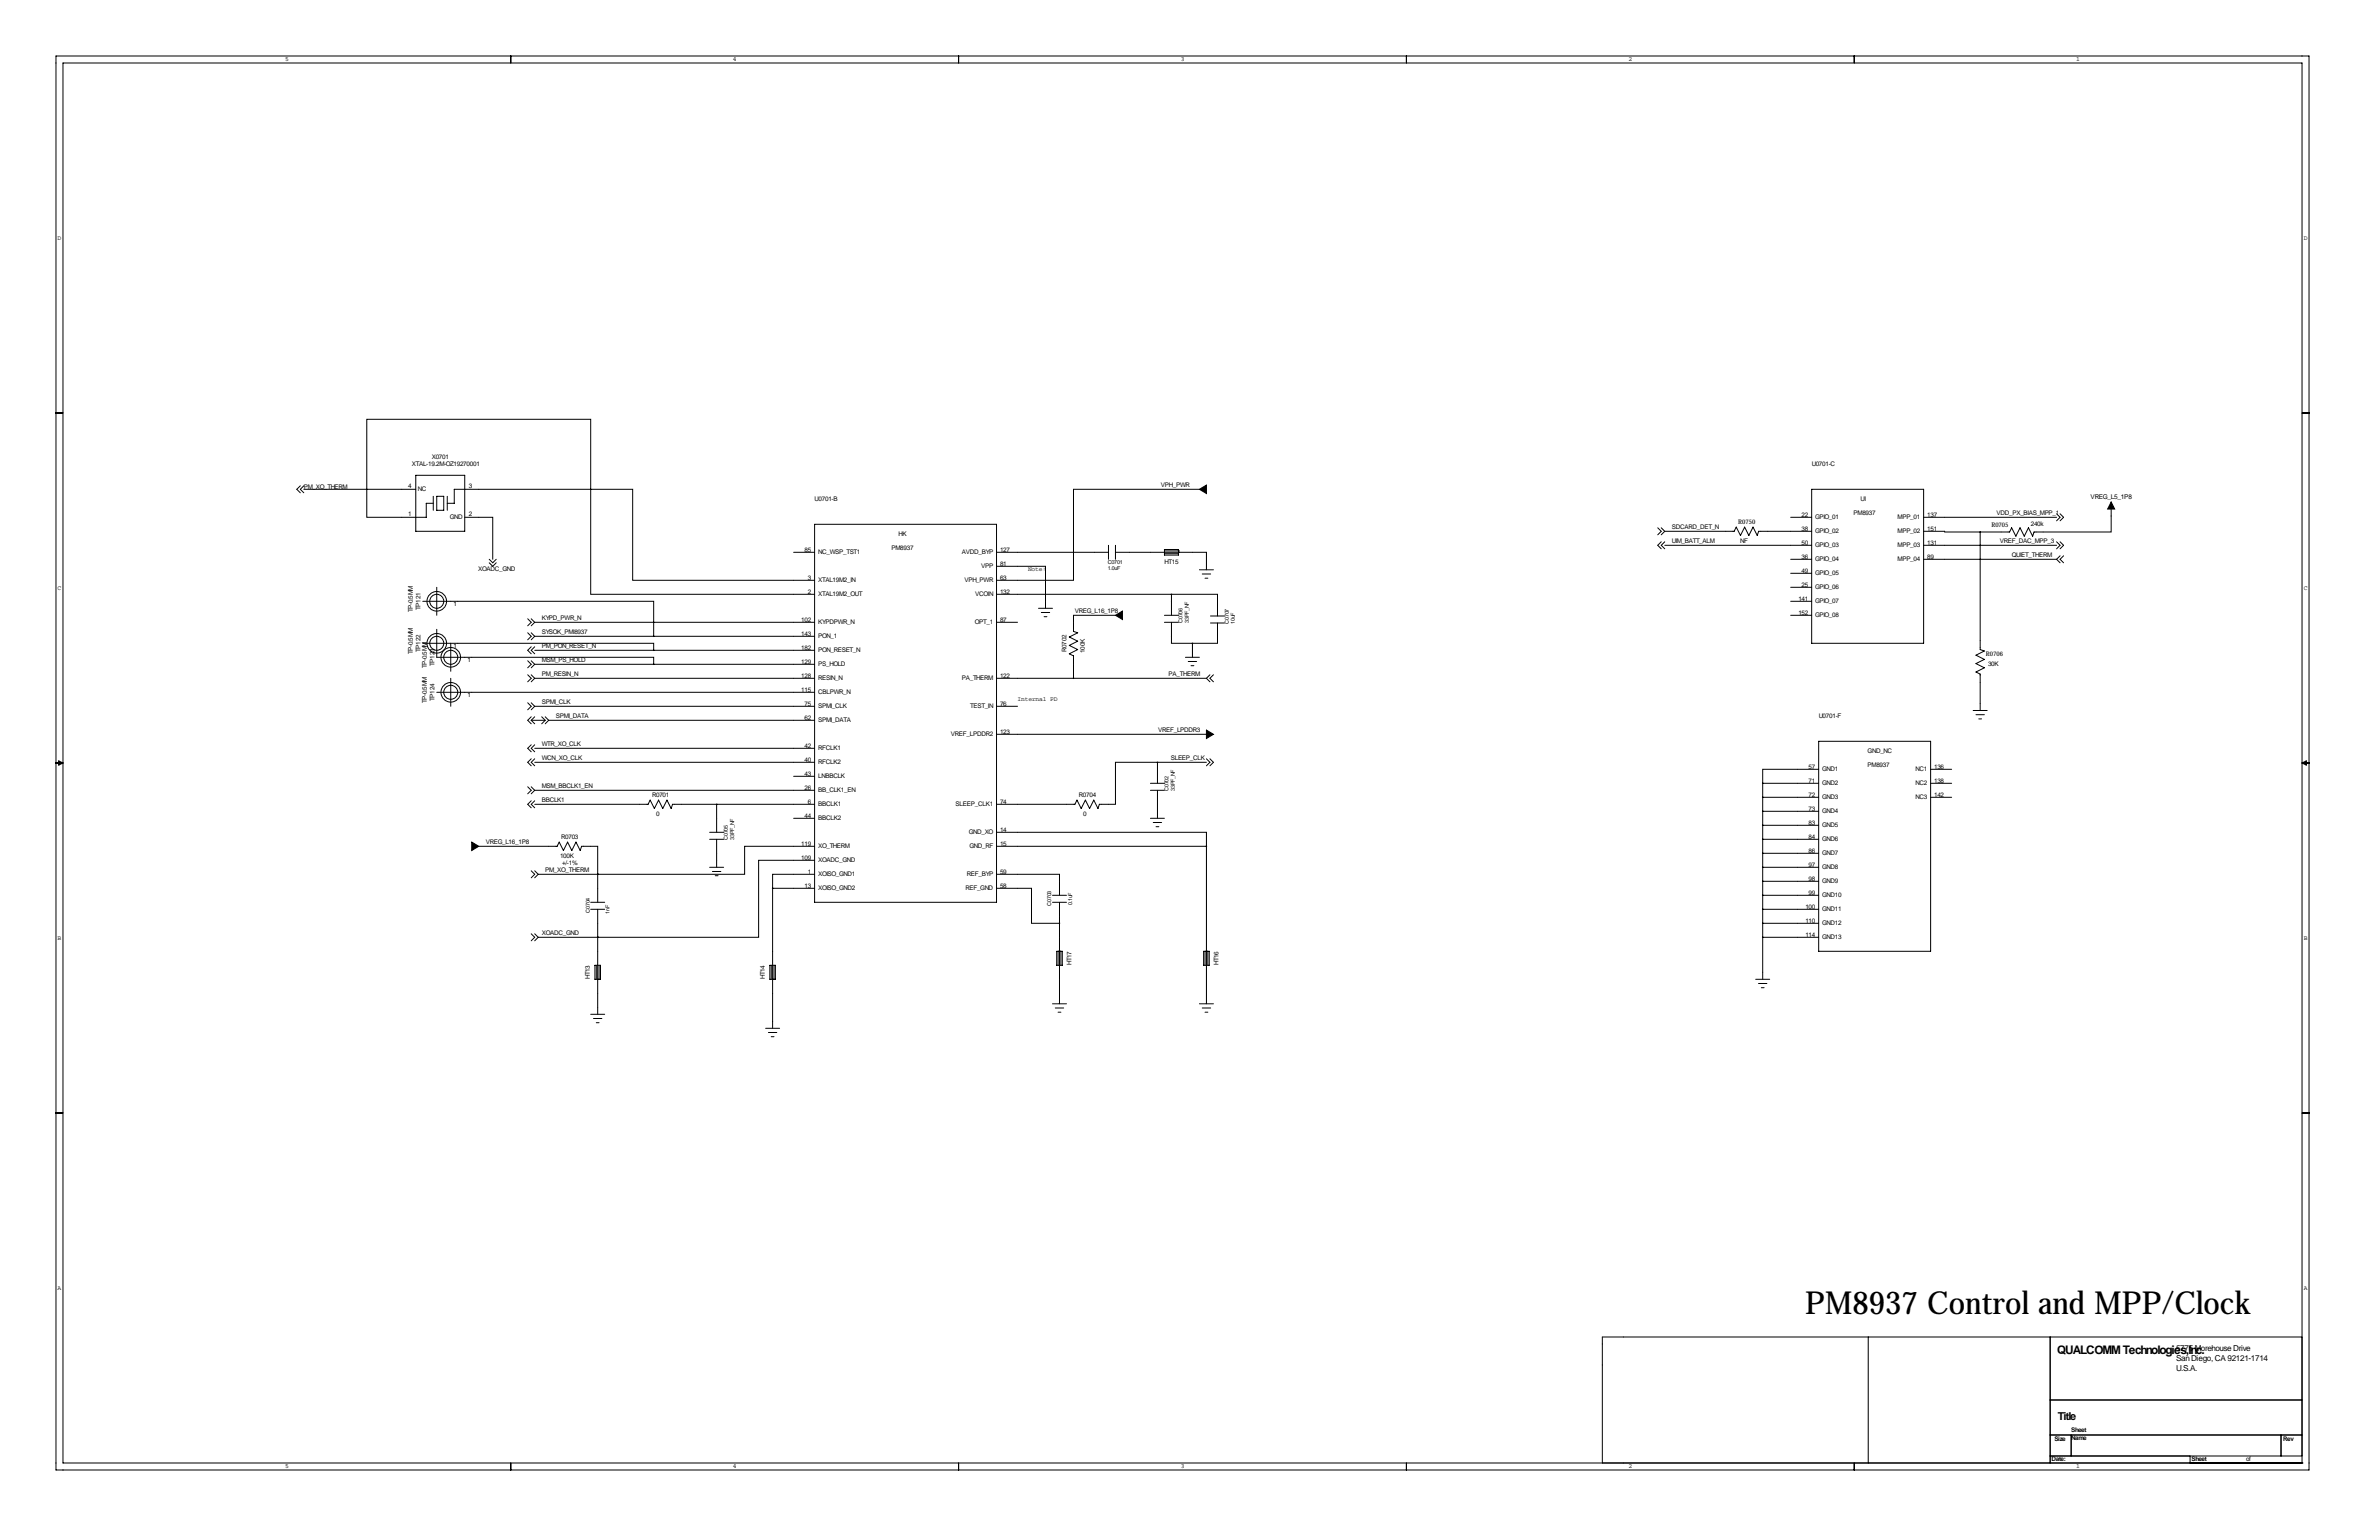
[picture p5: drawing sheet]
<svg xmlns="http://www.w3.org/2000/svg" width="864mm" height="559mm" viewBox="0 0 864 559" stroke-linecap="round" stroke-linejoin="round" font-family="sans-serif">
<defs><g id="words">
<text font-size="11.5" x="655.3" y="476.8">PM8937 Control and MPP/Clock</text>
<text font-size="4.3" x="746.8" y="491.2">QUALCOMM Technologies,Inc.</text>
<text font-size="4" x="747" y="515.1">Title</text>
<g font-size="3">
<text x="789.9" y="490.1">5775 Morehouse Drive</text>
<text x="789.9" y="497.6">U.S.A.</text>
<text x="789.9" y="493.8">San Diego, CA 92121-1714</text>
</g>
<text font-size="2.4" x="758.9" y="180.9">VREG_L5_1P8</text>
<g font-size="2.3">
<text x="103.5" y="22.2">5</text>
<text x="266" y="22.2">4</text>
<text x="428.6" y="22.2">3</text>
<text x="591.2" y="22.2">2</text>
<text x="753.7" y="22.2">1</text>
<text x="20.9" y="87">D</text>
<text x="836.3" y="87">D</text>
<text x="156.7" y="166.4">X0701</text>
<text x="149.5" y="168.9">XTAL-19.2M-OZ19270001</text>
<text x="657.7" y="169.2">U0701-C</text>
<text x="110.3" y="177.5">PM_XO_THERM</text>
<text x="148.2" y="177">4</text>
<text x="151.7" y="178.3">NC</text>
<text x="170.2" y="177">3</text>
<text x="421.4" y="176.8">VPH_PWR</text>
<text x="295.7" y="181.9">U0701-B</text>
<text x="675.4" y="181.9">UI</text>
<text x="148.2" y="187.2">1</text>
<text x="163.3" y="188.5">GND</text>
<text x="170.2" y="187.2">2</text>
<text x="631" y="190.2">R0750</text>
<text x="654" y="187.7">22</text>
<text x="658.9" y="188.5">GPIO_01</text>
<text x="672.9" y="186.9">PM8937</text>
<text x="688.9" y="188.5">MPP_01</text>
<text x="699.6" y="187.7">137</text>
<text x="722.9" y="191.1">R0705</text>
<text x="724.7" y="186.9">VDD_PX_BIAS_MPP_1</text>
<text x="737.2" y="190.7">240k</text>
<text x="326.2" y="194.6">HK</text>
<text x="606.9" y="197.1">UIM_BATT_ALM</text>
<text x="606.9" y="192">SDCARD_DET_N</text>
<text x="631.7" y="196.9">NF</text>
<text x="654" y="192.8">38</text>
<text x="654" y="197.9">50</text>
<text x="658.9" y="193.6">GPIO_02</text>
<text x="688.9" y="193.6">MPP_02</text>
<text x="699.6" y="192.8">151</text>
<text x="699.6" y="197.9">131</text>
<text x="726" y="197.1">VREF_DAC_MPP_3</text>
<text x="292.1" y="200.4">85</text>
<text x="297" y="201.2">NC_WSP_TST1</text>
<text x="323.6" y="199.6">PM8937</text>
<text x="349.1" y="201.2">AVDD_BYP</text>
<text x="363" y="200.4">127</text>
<text x="654" y="202.9">36</text>
<text x="658.9" y="198.6">GPIO_03</text>
<text x="658.9" y="203.7">GPIO_04</text>
<text x="688.9" y="198.6">MPP_03</text>
<text x="688.9" y="203.7">MPP_04</text>
<text x="699.6" y="202.9">89</text>
<text x="730.3" y="202.2">QUIET_THERM</text>
<text x="173.5" y="207.3">XOADC_GND</text>
<text x="356.1" y="206.3">VPP</text>
<text x="363" y="205.5">81</text>
<text x="373.2" y="207">Note:</text>
<text x="422.7" y="204.7">HT15</text>
<text x="654" y="208">49</text>
<text x="658.9" y="208.8">GPIO_05</text>
<text x="20.9" y="214">C</text>
<text x="293.3" y="210.6">3</text>
<text x="293.3" y="215.6">2</text>
<text x="297" y="211.3">XTAL19M2_IN</text>
<text x="350.1" y="211.3">VPH_PWR</text>
<text x="363" y="210.6">63</text>
<text x="363" y="215.6">132</text>
<text x="654" y="213.1">25</text>
<text x="658.9" y="213.9">GPIO_06</text>
<text x="836.3" y="214">C</text>
<text x="152.7" y="221.3" transform="rotate(-90 152.7 221.3)">TP121</text>
<text x="164.6" y="220">1</text>
<text x="297" y="216.4">XTAL19M2_OUT</text>
<text x="354" y="216.4">VCOIN</text>
<text x="652.8" y="218.2">141</text>
<text x="658.9" y="219">GPIO_07</text>
<text x="149.9" y="222.2" transform="rotate(-90 149.9 222.2)">TP-0.5MM</text>
<text x="196.6" y="225">KYPD_PWR_N</text>
<text x="290.9" y="225.8">102</text>
<text x="297" y="226.6">KYPDPWR_N</text>
<text x="353.9" y="226.6">OPT_1</text>
<text x="363" y="225.8">87</text>
<text x="390.2" y="222.5">VREG_L16_1P8</text>
<text x="652.8" y="223.3">152</text>
<text x="658.9" y="224">GPIO_08</text>
<text x="196.6" y="230.1">SYSOK_PMI8937</text>
<text x="290.9" y="230.9">143</text>
<text x="297" y="231.7">PON_1</text>
<text x="149.9" y="237.5" transform="rotate(-90 149.9 237.5)">TP-0.5MM</text>
<text x="152.7" y="236.5" transform="rotate(-90 152.7 236.5)">TP122</text>
<text x="164.6" y="235.2">1</text>
<text x="196.6" y="235.2">PM_PON_RESET_N</text>
<text x="290.9" y="236">182</text>
<text x="297" y="236.7">PON_RESET_N</text>
<text x="387.1" y="236.5" transform="rotate(-90 387.1 236.5)">R0702</text>
<text x="393.8" y="236.9" transform="rotate(-90 393.8 236.9)">100K</text>
<text x="720.9" y="238.2">R0706</text>
<text x="155" y="242.6" transform="rotate(-90 155 242.6)">TP-0.5MM</text>
<text x="157.8" y="241.6" transform="rotate(-90 157.8 241.6)">TP123</text>
<text x="169.7" y="240.3">1</text>
<text x="196.6" y="245.4">PM_RESIN_N</text>
<text x="196.6" y="240.3">MSM_PS_HOLD</text>
<text x="290.9" y="241">129</text>
<text x="297" y="241.8">PS_HOLD</text>
<text x="424.2" y="245.4">PA_THERM</text>
<text x="721.7" y="241.5">30K</text>
<text x="290.9" y="246.1">128</text>
<text x="290.9" y="251.2">115</text>
<text x="297" y="246.9">RESIN_N</text>
<text x="297" y="252">CBLPWR_N</text>
<text x="349.1" y="246.9">PA_THERM</text>
<text x="363" y="246.1">122</text>
<text x="155" y="255.3" transform="rotate(-90 155 255.3)">TP-0.5MM</text>
<text x="157.8" y="254.3" transform="rotate(-90 157.8 254.3)">TP124</text>
<text x="169.7" y="253">1</text>
<text x="196.6" y="255.5">SPMI_CLK</text>
<text x="292.1" y="256.3">75</text>
<text x="297" y="257.1">SPMI_CLK</text>
<text x="352.2" y="257.1">TEST_IN</text>
<text x="363" y="256.3">76</text>
<text x="369.4" y="254.3">Internal PD</text>
<text x="201.7" y="260.6">SPMI_DATA</text>
<text x="292.1" y="261.4">62</text>
<text x="297" y="262.1">SPMI_DATA</text>
<text x="660.2" y="260.6">U0701-F</text>
<text x="345.2" y="267.2">VREF_LPDDR2</text>
<text x="363" y="266.4">123</text>
<text x="420.4" y="265.7">VREF_LPDDR3</text>
<text x="196.6" y="275.8">WCN_XO_CLK</text>
<text x="196.6" y="270.8">WTR_XO_CLK</text>
<text x="292.1" y="271.5">42</text>
<text x="297" y="272.3">RFCLK1</text>
<text x="425" y="275.8">SLEEP_CLK</text>
<text x="678" y="273.3">GND_NC</text>
<text x="292.1" y="276.6">40</text>
<text x="292.1" y="281.7">43</text>
<text x="297" y="277.4">RFCLK2</text>
<text x="656.6" y="279.1">57</text>
<text x="661.5" y="279.9">GND1</text>
<text x="678" y="278.4">PM8937</text>
<text x="695.3" y="279.9">NC1</text>
<text x="702.1" y="279.1">136</text>
<text x="196.6" y="286">MSM_BBCLK1_EN</text>
<text x="292.1" y="286.8">26</text>
<text x="297" y="287.5">BB_CLK1_EN</text>
<text x="297" y="282.5">LNBBCLK</text>
<text x="656.6" y="284.2">71</text>
<text x="661.5" y="285">GND2</text>
<text x="695.3" y="285">NC2</text>
<text x="702.1" y="284.2">138</text>
<text x="196.6" y="291.1">BBCLK1</text>
<text x="236.7" y="289.3">R0701</text>
<text x="293.3" y="291.8">6</text>
<text x="297" y="292.6">BBCLK1</text>
<text x="346.9" y="292.6">SLEEP_CLK1</text>
<text x="363" y="291.8">74</text>
<text x="391.7" y="289.3">R0704</text>
<text x="656.6" y="289.3">72</text>
<text x="661.5" y="290.1">GND3</text>
<text x="695.3" y="290.1">NC3</text>
<text x="702.1" y="289.3">142</text>
<text x="238.2" y="295.9">0</text>
<text x="292.1" y="296.9">44</text>
<text x="297" y="297.7">BBCLK2</text>
<text x="393.2" y="295.9">0</text>
<text x="656.6" y="299.5">83</text>
<text x="656.6" y="294.4">73</text>
<text x="661.5" y="295.2">GND4</text>
<text x="203.7" y="304.5">R0703</text>
<text x="351.6" y="302.8">GND_XO</text>
<text x="363" y="302">14</text>
<text x="656.6" y="304.5">84</text>
<text x="661.5" y="300.2">GND5</text>
<text x="661.5" y="305.3">GND6</text>
<text x="176.3" y="306.3">VREG_L16_1P8</text>
<text x="203.3" y="311.2">100K</text>
<text x="290.9" y="307.1">119</text>
<text x="297" y="307.9">XO_THERM</text>
<text x="351.9" y="307.9">GND_RF</text>
<text x="363" y="307.1">15</text>
<text x="656.6" y="309.6">86</text>
<text x="661.5" y="310.4">GND7</text>
<text x="197.9" y="316.5">PM_XO_THERM</text>
<text x="204.1" y="313.7">+/-1%</text>
<text x="290.9" y="312.2">109</text>
<text x="293.3" y="317.2">1</text>
<text x="297" y="312.9">XOADC_GND</text>
<text x="363" y="317.2">59</text>
<text x="656.6" y="314.7">97</text>
<text x="661.5" y="315.5">GND8</text>
<text x="292.1" y="322.3">13</text>
<text x="297" y="318">XOISO_GND1</text>
<text x="297" y="323.1">XOISO_GND2</text>
<text x="350.5" y="323.1">REF_GND</text>
<text x="351" y="318">REF_BYP</text>
<text x="363" y="322.3">58</text>
<text x="656.6" y="319.8">98</text>
<text x="661.5" y="320.6">GND9</text>
<text x="655.4" y="329.9">100</text>
<text x="656.6" y="324.9">99</text>
<text x="661.5" y="325.6">GND10</text>
<text x="655.4" y="335">110</text>
<text x="661.5" y="330.7">GND11</text>
<text x="661.5" y="335.8">GND12</text>
<text x="20.9" y="341">B</text>
<text x="196.6" y="339.3">XOADC_GND</text>
<text x="655.4" y="340.1">114</text>
<text x="661.5" y="340.9">GND13</text>
<text x="836.3" y="341">B</text>
<text x="388.9" y="350.2" transform="rotate(-90 388.9 350.2)">HT17</text>
<text x="442.3" y="350.2" transform="rotate(-90 442.3 350.2)">HT16</text>
<text x="214.2" y="355.3" transform="rotate(-90 214.2 355.3)">HT13</text>
<text x="277.7" y="355.3" transform="rotate(-90 277.7 355.3)">HT14</text>
<text x="20.9" y="468">A</text>
<text x="836.3" y="468">A</text>
<text x="751.8" y="519.6">Sheet</text>
<text x="745.7" y="522.7">Size</text>
<text x="751.8" y="522.5">Name</text>
<text x="828.8" y="523">Rev</text>
<text x="103.5" y="532.8">5</text>
<text x="266" y="532.8">4</text>
<text x="428.6" y="532.8">3</text>
<text x="591.2" y="532.8">2</text>
<text x="744.7" y="530.1">Date:</text>
<text x="753.7" y="532.8">1</text>
<text x="795.5" y="530.1">Sheet</text>
<text x="815.3" y="530.1">of</text>
</g>
<g font-size="2">
<text x="402.1" y="204.5">C0701</text>
<text x="402.1" y="206.8">1.0uF</text>
<text x="429.3" y="226.1" transform="rotate(-90 429.3 226.1)">C0706</text>
<text x="431.6" y="226.1" transform="rotate(-90 431.6 226.1)">33PF_NF</text>
<text x="446" y="226.3" transform="rotate(-90 446 226.3)">C0707</text>
<text x="448.3" y="226.3" transform="rotate(-90 448.3 226.3)">10uF</text>
<text x="424.2" y="287" transform="rotate(-90 424.2 287)">C0702</text>
<text x="426.5" y="287" transform="rotate(-90 426.5 287)">33PF_NF</text>
<text x="264.2" y="304.8" transform="rotate(-90 264.2 304.8)">C0705</text>
<text x="266.5" y="304.8" transform="rotate(-90 266.5 304.8)">33PF_NF</text>
<text x="381.6" y="328.7" transform="rotate(-90 381.6 328.7)">C0703</text>
<text x="389.2" y="328.4" transform="rotate(-90 389.2 328.4)">0.1uF</text>
<text x="214.2" y="331.2" transform="rotate(-90 214.2 331.2)">C0704</text>
<text x="221.3" y="331.5" transform="rotate(-90 221.3 331.5)">1nF</text>
</g>
</g></defs>
<g fill="none" stroke="#000" stroke-width=".36">
<path d="M20.3 20.3h817.9v513.1h-817.9zM22.9 22.9h812.8v508h-812.8zM185.4 20.3v2.6M348 20.3v2.6M510.5 20.3v2.6M673.1 20.3v2.6M20.3 149.9h2.6M835.7 149.9h2.5M109 176.3l-1.3 1.2 1.3 1.3M110.3 177.5h40.6M110.3 176.3l-1.3 1.2 1.3 1.3M150.9 172.5h17.8v20.3h-17.8z"/>
<path d="M435.4 177.5h-45.7v33.1h-28M657.7 177.5h40.6v55.9h-40.6zM157.3 182.6h-2.6v5.1h-21.6v-35.6h81.3v63.5h81.3M157.3 180.1v5.1M158.5 180.1h2.6v5.1h-2.6zM162.4 182.6h2.5v-5.1h64.8v33.1h66M162.4 180.1v5.1M168.7 187.7h10.2v15.2M295.7 190.2h66v137.2h-66zM402.4 197.9v5M404.9 197.9v5M422.7 199.4h5.1v2h-5.1z"/>
<path d="M422.7 199.9h5.1M427.8 199.9h.1M601.8 191.5l1.2 1.3-1.2 1.3M603 196.6l-1.2 1.3 1.2 1.2M603 191.5l1.3 1.3M604.3 192.8h25.2l.8-1.5 1.5 3 1.5-3 1.5 3 1.6-3 1.5 3 .5-1.5h19.3M604.3 197.9h53.4M604.3 196.6l-1.3 1.3 1.3 1.2M604.3 192.8l-1.3 1.3M650 187.7h7.7M698.3 192.8l20.5 .2M698.3 187.7h48.3"/>
<path d="M698.3 197.9h48.3M718.8 193v42.7l1.5 .5-3 1.5 3 1.6-3 1.5 3 1.5-3 1.5 1.5 .8v13.2M746.6 186.4l1.2 1.3-1.2 1.3M746.6 196.6l1.2 1.3-1.2 1.2M747.8 186.4l1.3 1.3-1.3 1.3M747.8 196.6l1.3 1.3-1.3 1.2M766.4 182.2v10.8h-28l-.5 1.6-1.6-3.1-1.5 3.1-1.5-3.1-1.5 3.1-1.6-3.1-.7 1.5h-10.7M153.5 218.2h83.8v12.7M158.5 213.1v10.2M177.6 204.2l1.3 1.3 1.2-1.3M177.6 202.9l1.3 1.3 1.2-1.3M288.1 200.4h7.6"/>
<path d="M361.7 205.5h17.8v15.2M361.7 215.6h63.5M361.7 200.4h40.7M404.9 200.4h33v6.4M422.7 200.9h5.1M425.2 215.6h16.8v7.9M425.2 215.6v7.7M427.8 200.4h.1M435.4 206.8h5.1M436.4 208.3h3.1M437.4 209.8h1.1M650 202.9h7.7"/>
<path d="M650 208h7.7M650 213.1h7.7M650 218.2h7.7M698.3 202.9h48.3M746.6 202.9l1.2 1.3M747.8 201.7l-1.2 1.2M749.1 201.7l-1.3 1.2 1.3 1.3M153.5 233.4h83.8v2.6M158.5 228.3v10.2h78.8v2.5M163.6 233.4v10.2M191.6 239.8l1.2 1.2-1.2 1.3M191.6 224.5l1.2 1.3-1.2 1.3"/>
<path d="M191.6 229.6l1.2 1.3-1.2 1.3M192.8 239.8l1.3 1.2M192.8 224.5l1.3 1.3M192.8 234.7l-1.2 1.3 1.2 1.2M192.8 229.6l1.3 1.3M194.1 236h101.6M194.1 225.8h101.6M194.1 230.9h101.6M194.1 225.8l-1.3 1.3M194.1 234.7l-1.3 1.3 1.3 1.2M194.1 230.9l-1.3 1.3M361.7 225.8h7.7"/>
<path d="M377 220.7h5.1M378 222.2h3.1M379 223.8h1M404.9 223.3h-15.2v5.8l1.5 .5-3 1.5 3 1.6-3 1.5 3 1.5-3 1.5 1.5 .8v8.1M422.7 223.3h5.1M422.7 225.8h5.1M425.2 225.8v7.6h7.7M430.3 238.5h5.1M432.9 233.4v5.1M439.4 226.1h5.1M439.4 223.5h5.1M442 226.1v7.3h-9.1"/>
<path d="M650 223.3h7.7M158.5 251.2h137.2M163.6 246.1v10.2M191.6 255l1.2 1.3-1.2 1.3M191.6 244.9l1.2 1.2-1.2 1.3M192.8 255l1.3 1.3M192.8 244.9l1.3 1.2M194.1 246.1h101.6M194.1 256.3h101.6M194.1 241h101.6M194.1 256.3l-1.3 1.3M194.1 246.1l-1.3 1.3"/>
<path d="M194.1 241l-1.3 1.3M361.7 246.1h76.2M361.7 256.3h7.7M431.3 240h3.1M432.4 241.6h1M437.9 246.1l1.3 1.3M439.2 244.9l-1.3 1.2M440.5 244.9l-1.3 1.2 1.3 1.3M716.3 257.8h5.1M717.3 259.3h3M20.3 276.9h2.6M21.3 276.1l1.6 .8-1.6 .7z"/>
<path d="M192.8 261.4h5.1M192.8 260.1l-1.2 1.3 1.2 1.2M192.8 261.4l1.3 1.2M192.8 275.3l-1.2 1.3 1.2 1.3M192.8 270.3l-1.2 1.2 1.2 1.3M194.1 271.5h101.6M194.1 276.6h101.6M194.1 260.1l-1.3 1.3M194.1 275.3l-1.3 1.3 1.3 1.3M194.1 270.3l-1.3 1.2 1.3 1.3M196.6 260.1l1.3 1.3M197.9 260.1l1.3 1.3"/>
<path d="M197.9 261.4l-1.3 1.2M199.2 261.4h96.5M199.2 261.4l-1.3 1.2M361.7 266.4h76.2M420.2 276.6h-15.3v15.2h-5.8l-.5 1.6-1.5-3.1-1.6 3.1-1.5-3.1-1.5 3.1-1.5-3.1-.8 1.5h-28.5M420.2 276.6h17.7M420.2 276.6v7.6M437.9 275.3l1.3 1.3-1.3 1.3M439.2 275.3l1.3 1.3-1.3 1.3M660.2 279.1h-20.3v5.1M660.2 269h40.6v76.2h-40.6zM700.8 279.1h7.7"/>
<path d="M718.3 260.9h1M835.7 276.9h2.5M835.7 276.9l1.5-.8v1.5zM191.6 285.5l1.2 1.3-1.2 1.2M192.8 285.5l1.3 1.3M192.8 290.6l-1.2 1.2 1.2 1.3M194.1 286.8h101.6M194.1 291.8h41.2l.7-1.5 1.5 3.1 1.6-3.1 1.5 3.1 1.5-3.1 1.5 3.1 .5-1.6h51.6M194.1 286.8l-1.3 1.2M194.1 290.6l-1.3 1.2 1.3 1.3M260.1 291.8v10.2M288.1 296.9h7.6"/>
<path d="M288.1 281.7h7.6M417.6 286.8h5.1M417.6 296.9h5.1M417.6 284.2h5.1M418.6 298.4h3.1M419.7 300h1M420.2 286.8v10.1M639.9 284.2h20.3M639.9 299.5h20.3M639.9 294.4h20.3M639.9 289.3h20.3M639.9 284.2v71.1"/>
<path d="M700.8 284.2h7.7M700.8 289.3h7.7M173.8 307.1h28.4l.8-1.5 1.5 3 1.5-3 1.6 3 1.5-3 1.5 3 .5-1.5h5.9v10.1M192.8 316l1.3 1.2-1.3 1.3M194.1 316l1.3 1.2M195.4 317.2h21.6M195.4 317.2l-1.3 1.3M217 317.2h.1M217 317.2v10.2M257.6 302h5.1M257.6 304.5h5.1M257.6 314.7h5.1"/>
<path d="M258.6 316.2h3.1M259.6 317.8h1.1M260.1 304.5v10.2M295.7 317.2h-15.2v5.1M295.7 312.2h-20.3v27.9h-58.4M295.7 307.1h-25.4v10.1h-53.3M361.7 302h76.2v5.1M361.7 317.2h22.9v7.7M361.7 307.1h76.2M437.9 307.1v57.1M639.9 304.5h20.3M639.9 314.7h20.3"/>
<path d="M639.9 309.6h20.3M639.9 319.8h20.3M192.8 338.8l1.3 1.3-1.3 1.3M194.1 338.8l1.3 1.3M214.4 327.4h5.1M214.4 329.9h5.1M217 329.9v38.1M280.5 322.3h15.2M280.5 322.3v50.8M361.7 322.3h12.7v12.7h10.2M382.1 327.4h5M382.1 324.9h5"/>
<path d="M384.6 327.4v36.8M639.9 324.9h20.3M639.9 329.9h20.3M639.9 335h20.3M195.4 340.1h21.6M195.4 340.1l-1.3 1.3M216 350.3h2v5h-2zM216.5 350.3v5M217 355.3h.1M217 340.1h.1M217.5 355.3h.1M217.5 350.3v5"/>
<path d="M279.5 350.3h2v5h-2zM280 350.3v5M280.5 355.3h.1M281 355.3h.1M281 350.3v5M383.6 345.2h2v5.1h-2zM384.1 345.2h.1M384.1 345.2v5.1M384.6 345.2h.1M385.1 345.2v5.1M436.9 345.2h2.1v5.1h-2.1zM437.4 345.2h.1"/>
<path d="M437.4 345.2v5.1M437.9 345.2h.1M438.5 345.2v5.1M637.3 355.3h5.1M638.4 356.9h3M639.4 358.4h1M639.9 340.1h20.3M214.4 368h5.1M215.4 369.6h3.1M216.5 371.1h1M277.9 373.1h5.1M278.9 374.6h3.1"/>
<path d="M280 376.2h1M382.1 364.2h5M383.1 365.8h3M384.1 367.3h1M435.4 364.2h5.1M436.4 365.8h3.1M437.4 367.3h1.1M20.3 403.9h2.6M835.7 403.9h2.5M678.2 485.1v45.8M744.2 485.1v45.8M835.7 485.1h-254v45.8"/>
<path d="M744.2 508h91.5M185.4 530.9v2.5M348 530.9v2.5M510.5 530.9v2.5M673.1 530.9v2.5M744.2 520.7h91.5M744.2 528.3h91.5M751.8 520.7v7.6M795 530.9h.1M795 528.3v2.6M828 520.7v7.6M835.7 530.9h.1"/>
<circle cx="158.5" cy="218.2" r="3.6"/>
<circle cx="158.5" cy="218.2" r="2.54"/>
<circle cx="158.5" cy="233.4" r="3.6"/>
<circle cx="158.5" cy="233.4" r="2.54"/>
<circle cx="163.6" cy="238.5" r="3.6"/>
<circle cx="163.6" cy="238.5" r="2.54"/>
<circle cx="163.6" cy="251.2" r="3.6"/>
<circle cx="163.6" cy="251.2" r="2.54"/>
</g>
<path d="M435.4 177.5l2.5-1.5v3.1zM766.4 182.2l1.2 2.5h-2.5zM404.9 223.3l2.6-1.6v3.1zM437.9 264.9l2.6 1.5-2.6 1.6zM171.2 305.6l2.6 1.5-2.6 1.5z" fill="#000" stroke="#000" stroke-width=".36"/>
<path d="M280.4 322.3a.05 .05 0 0 0 .1 0 .05 .05 0 0 0-.1 0zM216.9 340.1a.05 .05 0 0 0 .1 0 .05 .05 0 0 0-.1 0zM437.9 307.1a.05 .05 0 0 0 .1 0 .05 .05 0 0 0-.1 0zM216.9 317.2a.05 .05 0 0 0 .1 0 .05 .05 0 0 0-.1 0zM216.9 340.1a.05 .05 0 0 0 .1 0 .05 .05 0 0 0-.1 0zM216.9 317.2a.05 .05 0 0 0 .1 0 .05 .05 0 0 0-.1 0zM260.1 291.8a.05 .05 0 0 0 .1 0 .05 .05 0 0 0-.1 0zM432.8 233.4a.05 .05 0 0 0 .1 0 .05 .05 0 0 0-.1 0zM425.2 215.6a.05 .05 0 0 0 .1 0 .05 .05 0 0 0-.1 0zM420.1 276.6a.05 .05 0 0 0 .1 0 .05 .05 0 0 0-.1 0z" fill="#000" stroke="#000" stroke-width=".51"/>
<use href="#words"/>
</svg>
